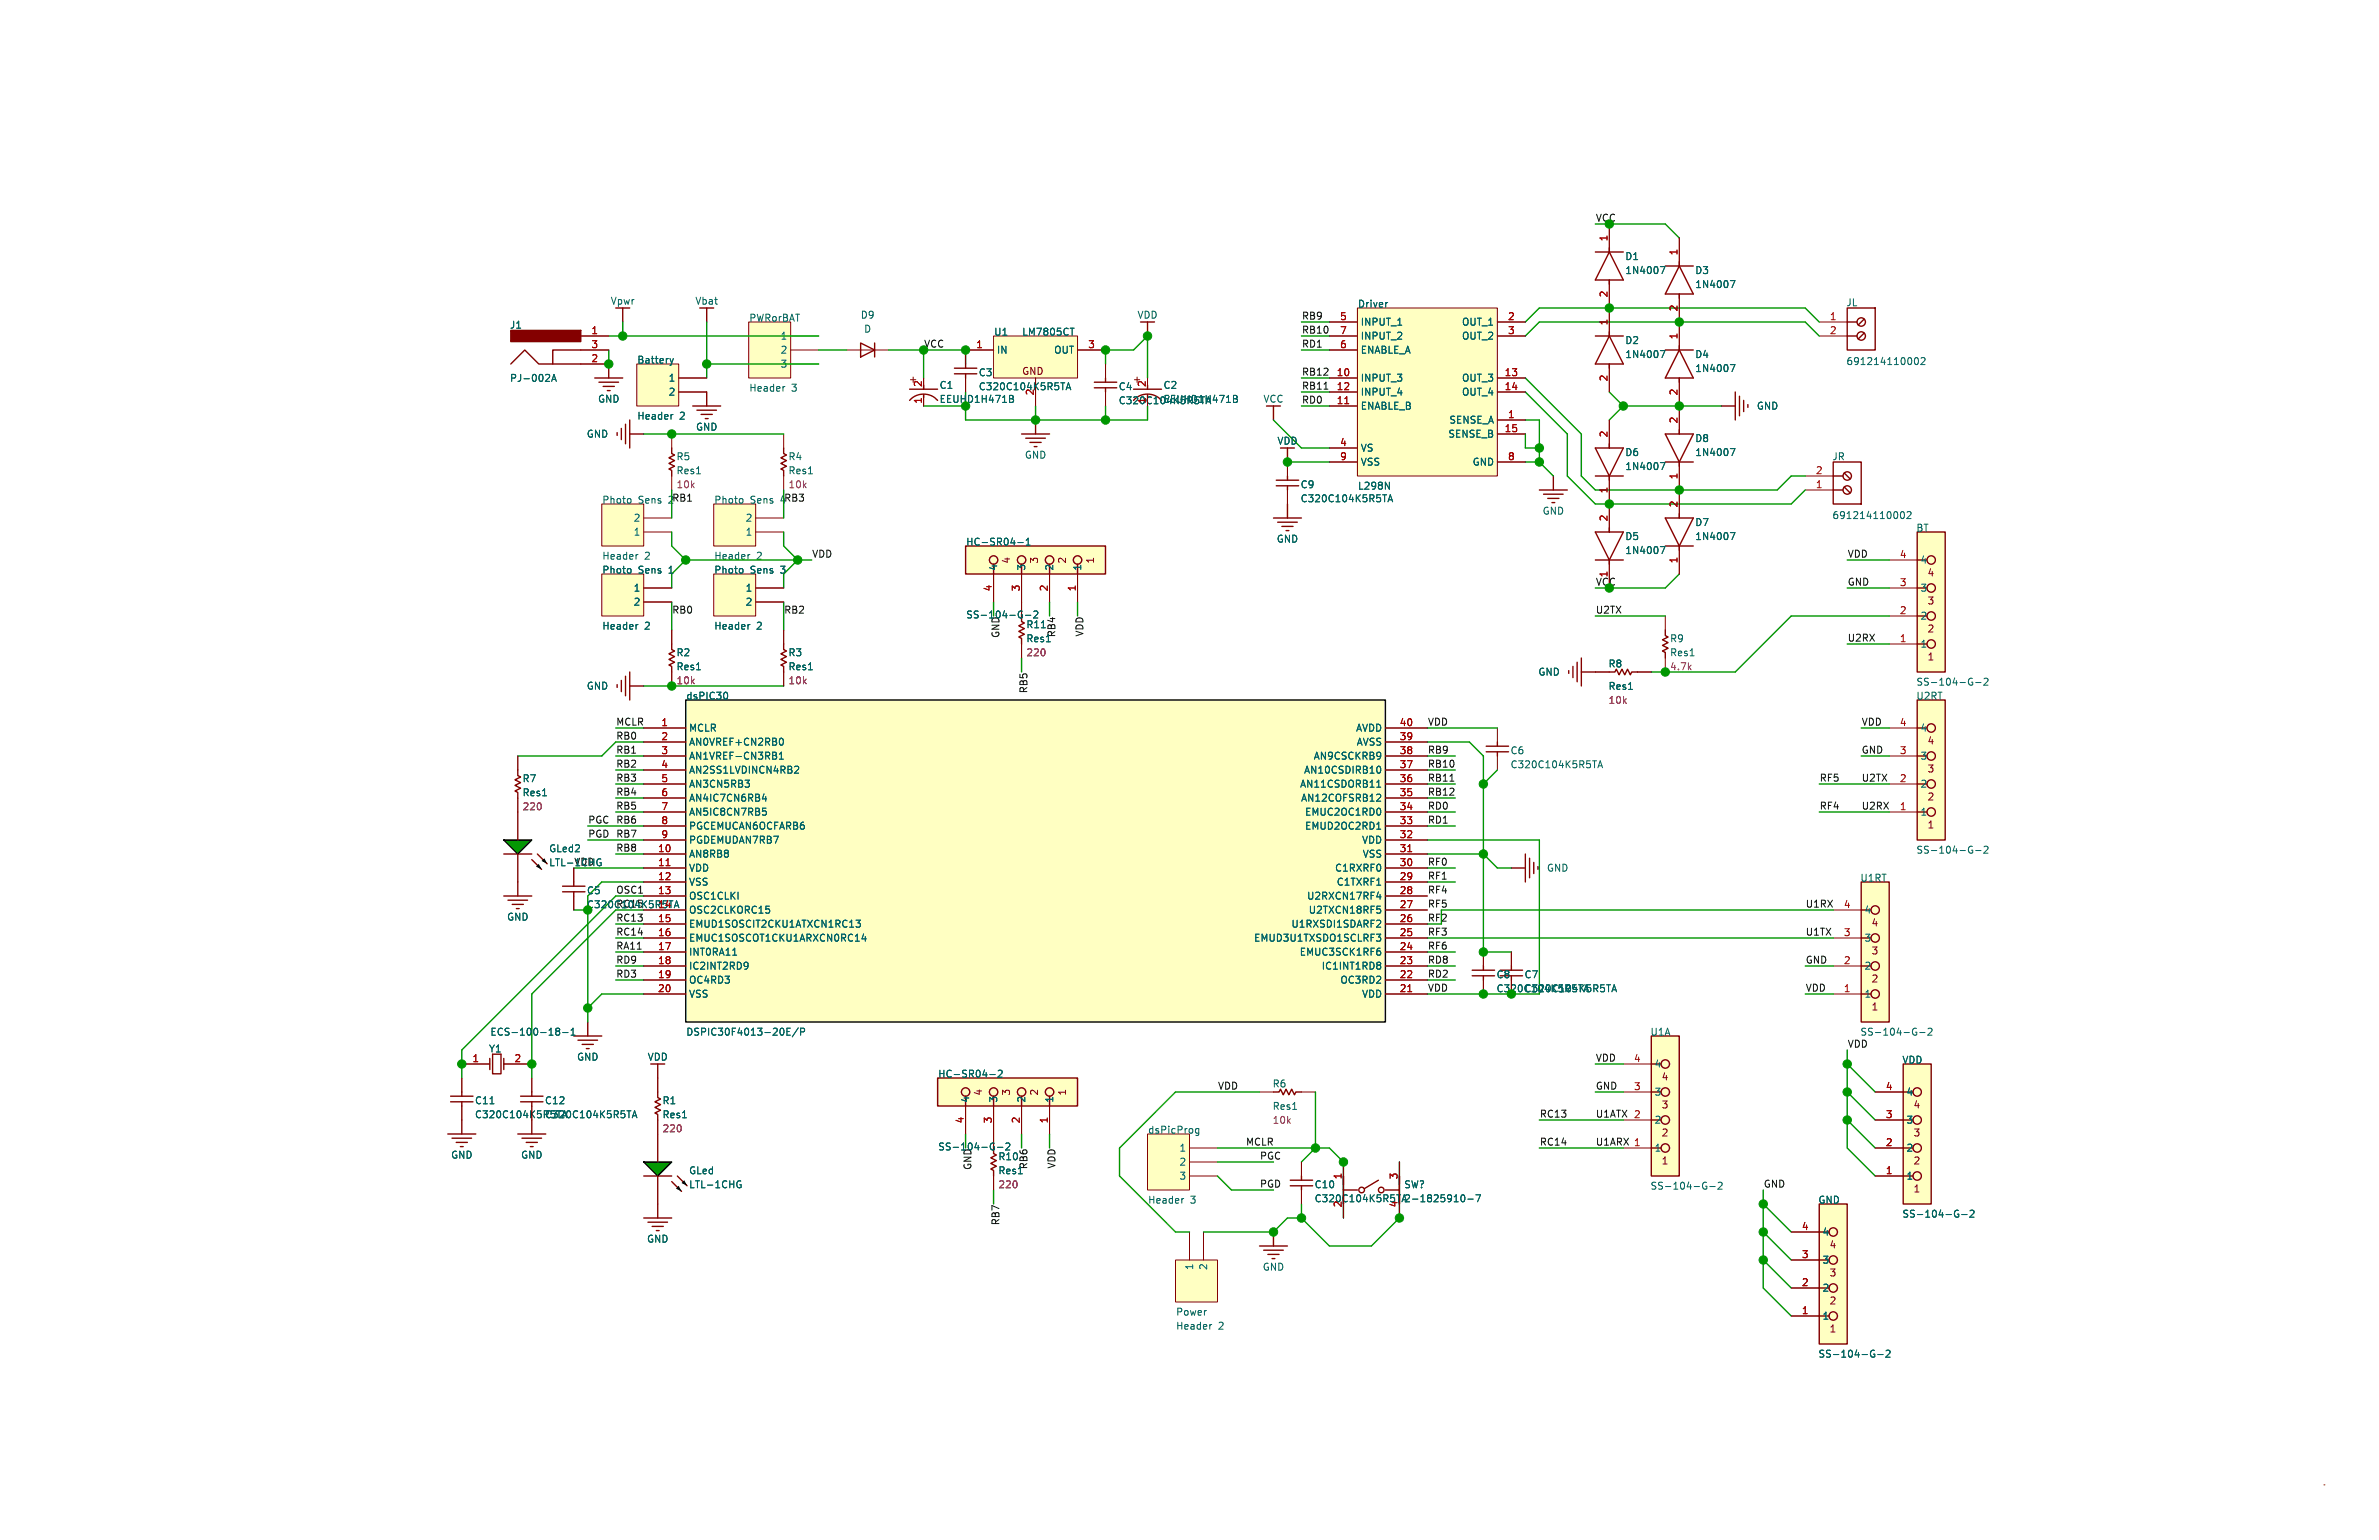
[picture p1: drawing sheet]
<svg xmlns="http://www.w3.org/2000/svg" width="432mm" height="279mm" viewBox="0 0 432 279" stroke-linecap="round" stroke-linejoin="round" font-family="sans-serif">
<defs><g id="words">
<g font-size="1.8" fill="#009600">
<text x="289.6" y="40.3">VCC</text>
<text x="289.6" y="106.3">VCC</text>
<text x="259.1" y="167.3">RF2</text>
</g>
<g font-size="1.8" fill="#a90000">
<text x="291.8" y="43.9" transform="rotate(-90 291.8 43.9)">1</text>
<text x="304.5" y="46.4" transform="rotate(-90 304.5 46.4)">1</text>
<text x="243.1" y="58.2">5</text>
<text x="273.6" y="58.2">2</text>
<text x="291.8" y="59.1" transform="rotate(-90 291.8 59.1)">1</text>
<text x="291.8" y="54" transform="rotate(-90 291.8 54)">2</text>
<text x="304.5" y="56.6" transform="rotate(-90 304.5 56.6)">2</text>
<text x="332" y="58.2">1</text>
<text x="107.2" y="60.7">1</text>
<text x="107.2" y="65.8">2</text>
<text x="107.2" y="63.2">3</text>
<text x="177.1" y="63.2">1</text>
<text x="197.4" y="63.2">3</text>
<text x="243.1" y="63.2">6</text>
<text x="243.1" y="60.7">7</text>
<text x="273.6" y="60.7">3</text>
<text x="304.5" y="61.7" transform="rotate(-90 304.5 61.7)">1</text>
<text x="332" y="60.7">2</text>
<text x="164.8" y="69.7">+</text>
<text x="167.4" y="70.3" transform="rotate(-90 167.4 70.3)">2</text>
<text x="205.5" y="69.7">+</text>
<text x="208" y="70.3" transform="rotate(-90 208 70.3)">2</text>
<text x="242.5" y="68.3">10</text>
<text x="242.5" y="70.9">12</text>
<text x="273" y="68.3">13</text>
<text x="273" y="70.9">14</text>
<text x="291.8" y="69.3" transform="rotate(-90 291.8 69.3)">2</text>
<text x="304.5" y="71.8" transform="rotate(-90 304.5 71.8)">2</text>
<text x="167.4" y="73.4" transform="rotate(-90 167.4 73.4)">1</text>
<text x="208" y="73.4" transform="rotate(-90 208 73.4)">1</text>
<text x="242.5" y="73.4">11</text>
<text x="273.6" y="75.9">1</text>
<text x="304.5" y="76.9" transform="rotate(-90 304.5 76.9)">2</text>
<text x="243.1" y="81">4</text>
<text x="243.1" y="83.6">9</text>
<text x="273" y="78.5">15</text>
<text x="273.6" y="83.6">8</text>
<text x="291.8" y="79.4" transform="rotate(-90 291.8 79.4)">2</text>
<text x="291.8" y="89.6" transform="rotate(-90 291.8 89.6)">1</text>
<text x="304.5" y="87.1" transform="rotate(-90 304.5 87.1)">1</text>
<text x="329.5" y="88.6">1</text>
<text x="329.5" y="86.1">2</text>
<text x="291.8" y="94.7" transform="rotate(-90 291.8 94.7)">2</text>
<text x="304.5" y="92.1" transform="rotate(-90 304.5 92.1)">2</text>
<text x="344.7" y="101.3">4</text>
<text x="180.1" y="107.4" transform="rotate(-90 180.1 107.4)">4</text>
<text x="185.2" y="107.4" transform="rotate(-90 185.2 107.4)">3</text>
<text x="190.2" y="107.4" transform="rotate(-90 190.2 107.4)">2</text>
<text x="195.3" y="107.4" transform="rotate(-90 195.3 107.4)">1</text>
<text x="291.8" y="104.8" transform="rotate(-90 291.8 104.8)">1</text>
<text x="304.5" y="102.3" transform="rotate(-90 304.5 102.3)">1</text>
<text x="344.7" y="106.4">3</text>
<text x="344.7" y="111.5">2</text>
<text x="344.7" y="116.6">1</text>
<text x="119.9" y="131.8">1</text>
<text x="254" y="131.8">40</text>
<text x="344.7" y="131.8">4</text>
<text x="119.9" y="134.4">2</text>
<text x="119.9" y="136.9">3</text>
<text x="254" y="136.9">38</text>
<text x="254" y="134.4">39</text>
<text x="344.7" y="136.9">3</text>
<text x="119.9" y="139.4">4</text>
<text x="119.9" y="142">5</text>
<text x="254" y="142">36</text>
<text x="254" y="139.4">37</text>
<text x="344.7" y="142">2</text>
<text x="119.9" y="144.5">6</text>
<text x="119.9" y="147.1">7</text>
<text x="119.9" y="149.6">8</text>
<text x="254" y="149.6">33</text>
<text x="254" y="147.1">34</text>
<text x="254" y="144.5">35</text>
<text x="344.7" y="147.1">1</text>
<text x="119.3" y="154.7">10</text>
<text x="119.9" y="152.1">9</text>
<text x="254" y="154.7">31</text>
<text x="254" y="152.1">32</text>
<text x="119.3" y="157.2">11</text>
<text x="119.3" y="159.8">12</text>
<text x="254" y="159.8">29</text>
<text x="254" y="157.2">30</text>
<text x="119.3" y="162.3">13</text>
<text x="119.3" y="164.8">14</text>
<text x="119.3" y="167.4">15</text>
<text x="254" y="167.4">26</text>
<text x="254" y="164.8">27</text>
<text x="254" y="162.3">28</text>
<text x="334.6" y="164.8">4</text>
<text x="119.3" y="169.9">16</text>
<text x="119.3" y="172.5">17</text>
<text x="254" y="172.5">24</text>
<text x="254" y="169.9">25</text>
<text x="334.6" y="169.9">3</text>
<text x="119.3" y="175">18</text>
<text x="119.3" y="177.5">19</text>
<text x="254" y="177.5">22</text>
<text x="254" y="175">23</text>
<text x="334.6" y="175">2</text>
<text x="119.3" y="180.1">20</text>
<text x="254" y="180.1">21</text>
<text x="334.6" y="180.1">1</text>
<text x="85.7" y="192.8">1</text>
<text x="93.3" y="192.8">2</text>
<text x="296.5" y="197.9">3</text>
<text x="296.5" y="192.8">4</text>
<text x="342.2" y="197.9">4</text>
<text x="175" y="203.9" transform="rotate(-90 175 203.9)">4</text>
<text x="180.1" y="203.9" transform="rotate(-90 180.1 203.9)">3</text>
<text x="185.2" y="203.9" transform="rotate(-90 185.2 203.9)">2</text>
<text x="190.2" y="203.9" transform="rotate(-90 190.2 203.9)">1</text>
<text x="342.2" y="202.9">3</text>
<text x="342.2" y="208">2</text>
<text x="243.6" y="214.1" transform="rotate(-90 243.6 214.1)">1</text>
<text x="253.7" y="214.1" transform="rotate(-90 253.7 214.1)">3</text>
<text x="342.2" y="213.1">1</text>
<text x="243.6" y="219.1" transform="rotate(-90 243.6 219.1)">2</text>
<text x="253.7" y="219.1" transform="rotate(-90 253.7 219.1)">4</text>
<text x="327" y="223.3">4</text>
<text x="327" y="233.4">2</text>
<text x="327" y="228.3">3</text>
<text x="327" y="238.5">1</text>
</g>
<g font-size="1.8" fill="#006464">
<text x="294.9" y="47.4">D1</text>
<text x="294.9" y="49.9">1N4007</text>
<text x="307.6" y="49.9">D3</text>
<text x="307.6" y="52.5">1N4007</text>
<text x="92.5" y="59.8">J1</text>
<text x="110.8" y="55.5">Vpwr</text>
<text x="126.1" y="55.5">Vbat</text>
<text x="135.9" y="58.6">PWRorBAT</text>
<text x="156.1" y="58">D9</text>
<text x="206.4" y="58">VDD</text>
<text x="246.4" y="56">Driver</text>
<text x="246.9" y="59.3">INPUT_1</text>
<text x="265.3" y="59.3">OUT_1</text>
<text x="335" y="55.8">JL</text>
<text x="141.6" y="61.8">1</text>
<text x="141.6" y="64.4">2</text>
<text x="156.7" y="60.6">D</text>
<text x="180.3" y="61.1">U1</text>
<text x="180.8" y="64.4">IN</text>
<text x="185.4" y="61.1">LM7805CT</text>
<text x="191.2" y="64.4">OUT</text>
<text x="246.9" y="64.4">ENABLE_A</text>
<text x="246.9" y="61.8">INPUT_2</text>
<text x="265.3" y="61.8">OUT_2</text>
<text x="294.9" y="62.6">D2</text>
<text x="294.9" y="65.2">1N4007</text>
<text x="307.6" y="65.2">D4</text>
<text x="92.5" y="69.5">PJ-002A</text>
<text x="115.6" y="66.2">Battery</text>
<text x="121.3" y="69.4">1</text>
<text x="121.3" y="72">2</text>
<text x="135.9" y="71.3">Header</text>
<text x="141.6" y="66.9">3</text>
<text x="143.7" y="71.3">3</text>
<text x="170.4" y="70.8">C1</text>
<text x="177.6" y="68.5">C3</text>
<text x="177.6" y="71">C320C104K5R5TA</text>
<text x="187.7" y="71.8" transform="rotate(-90 187.7 71.8)">2</text>
<text x="203" y="71">C4</text>
<text x="211.1" y="70.8">C2</text>
<text x="246.9" y="69.4">INPUT_3</text>
<text x="246.9" y="72">INPUT_4</text>
<text x="265.3" y="69.4">OUT_3</text>
<text x="265.3" y="72">OUT_4</text>
<text x="307.6" y="67.7">1N4007</text>
<text x="335" y="66.4">691214110002</text>
<text x="108.5" y="73.3">GND</text>
<text x="115.6" y="76.3">Header</text>
<text x="123.3" y="76.3">2</text>
<text x="170.4" y="73.3">EEUHD1H471B</text>
<text x="211.1" y="73.3">EEUHD1H471B</text>
<text x="229.2" y="73.3">VCC</text>
<text x="246.9" y="74.5">ENABLE_B</text>
<text x="263" y="77.1">SENSE_A</text>
<text x="318.8" y="74.5">GND</text>
<text x="106.4" y="79.6">GND</text>
<text x="122.7" y="83.7">R5</text>
<text x="126.2" y="78.3">GND</text>
<text x="143" y="83.7">R4</text>
<text x="185.9" y="83.4">GND</text>
<text x="231.8" y="80.9">VDD</text>
<text x="246.9" y="82.1">VS</text>
<text x="262.8" y="79.6">SENSE_B</text>
<text x="294.9" y="82.9">D6</text>
<text x="307.6" y="80.4">D8</text>
<text x="307.6" y="82.9">1N4007</text>
<text x="332.5" y="83.7">JR</text>
<text x="122.7" y="86.2">Res1</text>
<text x="143" y="86.2">Res1</text>
<text x="236" y="88.8">C9</text>
<text x="246.4" y="89">L298N</text>
<text x="246.9" y="84.7">VSS</text>
<text x="267.2" y="84.7">GND</text>
<text x="294.9" y="85.5">1N4007</text>
<text x="109.2" y="91.6">Photo</text>
<text x="114.9" y="94.8">2</text>
<text x="115.8" y="91.6">Sens</text>
<text x="129.5" y="91.6">Photo</text>
<text x="135.2" y="94.8">2</text>
<text x="136.2" y="91.6">Sens</text>
<text x="236" y="91.3">C320C104K5R5TA</text>
<text x="279.9" y="93.6">GND</text>
<text x="307.6" y="95.6">D7</text>
<text x="332.5" y="94.4">691214110002</text>
<text x="109.2" y="101.7">Header</text>
<text x="114.9" y="97.4">1</text>
<text x="117" y="101.7">2</text>
<text x="129.5" y="101.7">Header</text>
<text x="135.2" y="97.4">1</text>
<text x="137.3" y="101.7">2</text>
<text x="175.3" y="99.2">HC-SR04-1</text>
<text x="231.6" y="98.7">GND</text>
<text x="294.9" y="98.2">D5</text>
<text x="294.9" y="100.7">1N4007</text>
<text x="307.6" y="98.2">1N4007</text>
<text x="347.7" y="96.7">BT</text>
<text x="109.2" y="104.3">Photo</text>
<text x="114.9" y="107.5">1</text>
<text x="115.8" y="104.3">Sens</text>
<text x="121.5" y="104.3">1</text>
<text x="129.5" y="104.3">Photo</text>
<text x="135.2" y="107.5">1</text>
<text x="136.2" y="104.3">Sens</text>
<text x="141.8" y="104.3">3</text>
<text x="181.2" y="103.6" transform="rotate(-90 181.2 103.6)">4</text>
<text x="186.3" y="103.6" transform="rotate(-90 186.3 103.6)">3</text>
<text x="191.4" y="103.6" transform="rotate(-90 191.4 103.6)">2</text>
<text x="196.4" y="103.6" transform="rotate(-90 196.4 103.6)">1</text>
<text x="348.5" y="107.5">3</text>
<text x="348.5" y="102.5">4</text>
<text x="114.9" y="110.1">2</text>
<text x="135.2" y="110.1">2</text>
<text x="175.3" y="112.4">SS-104-G-2</text>
<text x="348.5" y="112.6">2</text>
<text x="109.2" y="114.4">Header</text>
<text x="117" y="114.4">2</text>
<text x="122.7" y="119.3">R2</text>
<text x="129.5" y="114.4">Header</text>
<text x="137.3" y="114.4">2</text>
<text x="143" y="119.3">R3</text>
<text x="181.7" y="115.8" transform="rotate(-90 181.7 115.8)">GND</text>
<text x="186.2" y="114.2">R11</text>
<text x="186.2" y="116.7">Res1</text>
<text x="191.9" y="115.7" transform="rotate(-90 191.9 115.7)">RB4</text>
<text x="303" y="116.7">R9</text>
<text x="303" y="119.3">Res1</text>
<text x="348.5" y="117.7">1</text>
<text x="106.4" y="125.3">GND</text>
<text x="122.7" y="121.8">Res1</text>
<text x="143" y="121.8">Res1</text>
<text x="279.1" y="122.8">GND</text>
<text x="291.9" y="121.3">R8</text>
<text x="291.9" y="125.4">Res1</text>
<text x="347.7" y="124.6">SS-104-G-2</text>
<text x="124.5" y="127.1">dsPIC30</text>
<text x="347.7" y="127.1">U2RT</text>
<text x="125" y="132.9">MCLR</text>
<text x="125" y="135.5">AN0VREF+CN2RB0</text>
<text x="246" y="132.9">AVDD</text>
<text x="246.2" y="135.5">AVSS</text>
<text x="274.1" y="137">C6</text>
<text x="348.5" y="132.9">4</text>
<text x="94.8" y="142.1">R7</text>
<text x="125" y="138">AN1VREF-CN3RB1</text>
<text x="125" y="140.6">AN2SS1LVDINCN4RB2</text>
<text x="125" y="143.1">AN3CN5RB3</text>
<text x="235.9" y="143.1">AN11CSDORB11</text>
<text x="236.6" y="140.6">AN10CSDIRB10</text>
<text x="238.4" y="138">AN9CSCKRB9</text>
<text x="274.1" y="139.6">C320C104K5R5TA</text>
<text x="348.5" y="143.1">2</text>
<text x="348.5" y="138">3</text>
<text x="94.8" y="144.7">Res1</text>
<text x="125" y="145.6">AN4IC7CN6RB4</text>
<text x="125" y="148.2">AN5IC8CN7RB5</text>
<text x="236.1" y="145.6">AN12COFSRB12</text>
<text x="236.8" y="148.2">EMUC2OC1RD0</text>
<text x="348.5" y="148.2">1</text>
<text x="99.6" y="154.8">GLed2</text>
<text x="125" y="155.8">AN8RB8</text>
<text x="125" y="150.7">PGCEMUCAN6OCFARB6</text>
<text x="125" y="153.3">PGDEMUDAN7RB7</text>
<text x="236.8" y="150.7">EMUD2OC2RD1</text>
<text x="247.1" y="153.3">VDD</text>
<text x="247.2" y="155.8">VSS</text>
<text x="347.7" y="155.1">SS-104-G-2</text>
<text x="99.6" y="157.4">LTL-1CHG</text>
<text x="104.1" y="157.1">VDD</text>
<text x="125" y="158.3">VDD</text>
<text x="125" y="160.9">VSS</text>
<text x="242.2" y="158.3">C1RXRF0</text>
<text x="242.5" y="160.9">C1TXRF1</text>
<text x="280.7" y="158.3">GND</text>
<text x="337.6" y="160.2">U1RT</text>
<text x="91.9" y="167.2">GND</text>
<text x="106.4" y="162.4">C5</text>
<text x="106.4" y="165">C320C104K5R5TA</text>
<text x="111.8" y="164.8">RC15</text>
<text x="125" y="163.4">OSC1CLKI</text>
<text x="125" y="166">OSC2CLKORC15</text>
<text x="237.1" y="163.4">U2RXCN17RF4</text>
<text x="237.4" y="166">U2TXCN18RF5</text>
<text x="338.3" y="166">4</text>
<text x="125" y="168.5">EMUD1SOSCIT2CKU1ATXCN1RC13</text>
<text x="125" y="171">EMUC1SOSCOT1CKU1ARXCN0RC14</text>
<text x="125" y="173.6">INT0RA11</text>
<text x="227.5" y="171">EMUD3U1TXSDO1SCLRF3</text>
<text x="234.3" y="168.5">U1RXSDI1SDARF2</text>
<text x="235.8" y="173.6">EMUC3SCK1RF6</text>
<text x="338.3" y="171">3</text>
<text x="125" y="176.1">IC2INT2RD9</text>
<text x="125" y="178.7">OC4RD3</text>
<text x="239.8" y="176.1">IC1INT1RD8</text>
<text x="243.2" y="178.7">OC3RD2</text>
<text x="271.5" y="177.7">C8</text>
<text x="276.6" y="177.7">C7</text>
<text x="338.3" y="176.1">2</text>
<text x="125" y="181.2">VSS</text>
<text x="247.1" y="181.2">VDD</text>
<text x="271.5" y="180.2">C320C104K5R5TA</text>
<text x="338.3" y="181.2">1</text>
<text x="88.7" y="191.1">Y1</text>
<text x="88.9" y="188.1">ECS-100-18-1</text>
<text x="124.5" y="188.1">DSPIC30F4013-20E/P</text>
<text x="299.5" y="188.1">U1A</text>
<text x="337.6" y="188.1">SS-104-G-2</text>
<text x="104.6" y="192.6">GND</text>
<text x="117.5" y="192.6">VDD</text>
<text x="170.2" y="195.7">HC-SR04-2</text>
<text x="230.9" y="197.5">R6</text>
<text x="300.2" y="193.9">4</text>
<text x="345.2" y="193.2">VDD</text>
<text x="86.1" y="200.5">C11</text>
<text x="86.1" y="203.1">C320C104K5R5TA</text>
<text x="98.8" y="200.5">C12</text>
<text x="98.8" y="203.1">C320C104K5R5TA</text>
<text x="120.2" y="200.5">R1</text>
<text x="120.2" y="203.1">Res1</text>
<text x="176.1" y="200.2" transform="rotate(-90 176.1 200.2)">4</text>
<text x="181.2" y="200.2" transform="rotate(-90 181.2 200.2)">3</text>
<text x="186.3" y="200.2" transform="rotate(-90 186.3 200.2)">2</text>
<text x="191.4" y="200.2" transform="rotate(-90 191.4 200.2)">1</text>
<text x="230.9" y="201.6">Res1</text>
<text x="300.2" y="199">3</text>
<text x="345.9" y="199">4</text>
<text x="170.2" y="208.9">SS-104-G-2</text>
<text x="208.3" y="205.9">dsPicProg</text>
<text x="214" y="209.1">1</text>
<text x="300.2" y="209.1">1</text>
<text x="300.2" y="204.1">2</text>
<text x="345.9" y="209.1">2</text>
<text x="345.9" y="204.1">3</text>
<text x="81.8" y="210.4">GND</text>
<text x="94.5" y="210.4">GND</text>
<text x="125" y="213.2">GLed</text>
<text x="125" y="215.8">LTL-1CHG</text>
<text x="176.6" y="212.4" transform="rotate(-90 176.6 212.4)">GND</text>
<text x="181.1" y="210.7">R10</text>
<text x="181.1" y="213.2">Res1</text>
<text x="186.8" y="212.2" transform="rotate(-90 186.8 212.2)">RB6</text>
<text x="214" y="211.7">2</text>
<text x="214" y="214.2">3</text>
<text x="238.5" y="215.8">C10</text>
<text x="254.8" y="215.8">SW?</text>
<text x="345.9" y="214.2">1</text>
<text x="208.3" y="218.6">Header</text>
<text x="216.1" y="218.6">3</text>
<text x="238.5" y="218.3">C320C104K5R5TA</text>
<text x="254.8" y="218.3">2-1825910-7</text>
<text x="299.5" y="216">SS-104-G-2</text>
<text x="330" y="218.6">GND</text>
<text x="345.2" y="221.1">SS-104-G-2</text>
<text x="117.3" y="225.7">GND</text>
<text x="330.7" y="224.4">4</text>
<text x="216.8" y="230.5" transform="rotate(-90 216.8 230.5)">1</text>
<text x="219.3" y="230.5" transform="rotate(-90 219.3 230.5)">2</text>
<text x="229.1" y="230.7">GND</text>
<text x="330.7" y="229.5">3</text>
<text x="213.4" y="238.9">Power</text>
<text x="330.7" y="239.6">1</text>
<text x="330.7" y="234.5">2</text>
<text x="213.4" y="241.4">Header</text>
<text x="221.1" y="241.4">2</text>
<text x="330" y="246.5">SS-104-G-2</text>
</g>
<g font-size="1.8" fill="#0f0f0f">
<text x="236.2" y="58.1">RB9</text>
<text x="167.6" y="63.2">VCC</text>
<text x="236.2" y="63.2">RD1</text>
<text x="236.2" y="60.6">RB10</text>
<text x="236.2" y="70.8">RB11</text>
<text x="236.2" y="68.2">RB12</text>
<text x="236.2" y="73.3">RD0</text>
<text x="121.5" y="91.6">2</text>
<text x="121.9" y="91.1">RB1</text>
<text x="141.8" y="91.6">4</text>
<text x="142.2" y="91.1">RB3</text>
<text x="147.3" y="101.3">VDD</text>
<text x="335.3" y="101.3">VDD</text>
<text x="335.3" y="106.3">GND</text>
<text x="121.9" y="111.4">RB0</text>
<text x="142.2" y="111.4">RB2</text>
<text x="289.6" y="111.4">U2TX</text>
<text x="197" y="115.6" transform="rotate(-90 197 115.6)">VDD</text>
<text x="335.3" y="116.5">U2RX</text>
<text x="186.8" y="125.9" transform="rotate(-90 186.8 125.9)">RB5</text>
<text x="111.8" y="131.7">MCLR</text>
<text x="259.1" y="131.7">VDD</text>
<text x="337.8" y="131.7">VDD</text>
<text x="111.8" y="134.3">RB0</text>
<text x="111.8" y="136.8">RB1</text>
<text x="259.1" y="136.8">RB9</text>
<text x="337.8" y="136.8">GND</text>
<text x="111.8" y="141.9">RB3</text>
<text x="111.8" y="139.4">RB2</text>
<text x="259.1" y="139.4">RB10</text>
<text x="259.1" y="141.9">RB11</text>
<text x="330.2" y="141.9">RF5</text>
<text x="337.8" y="141.9">U2TX</text>
<text x="106.7" y="149.5">PGC</text>
<text x="111.8" y="144.4">RB4</text>
<text x="111.8" y="147">RB5</text>
<text x="111.8" y="149.5">RB6</text>
<text x="259.1" y="144.4">RB12</text>
<text x="259.1" y="149.5">RD1</text>
<text x="259.1" y="147">RD0</text>
<text x="330.2" y="147">RF4</text>
<text x="337.8" y="147">U2RX</text>
<text x="106.7" y="152.1">PGD</text>
<text x="111.8" y="152.1">RB7</text>
<text x="111.8" y="154.6">RB8</text>
<text x="259.1" y="159.7">RF1</text>
<text x="259.1" y="157.1">RF0</text>
<text x="111.8" y="167.3">RC13</text>
<text x="111.8" y="162.2">OSC1</text>
<text x="259.1" y="164.8">RF5</text>
<text x="259.1" y="162.2">RF4</text>
<text x="327.7" y="164.8">U1RX</text>
<text x="111.8" y="169.8">RC14</text>
<text x="111.8" y="172.4">RA11</text>
<text x="259.1" y="169.8">RF3</text>
<text x="259.1" y="172.4">RF6</text>
<text x="327.7" y="169.8">U1TX</text>
<text x="111.8" y="174.9">RD9</text>
<text x="111.8" y="177.5">RD3</text>
<text x="259.1" y="174.9">RD8</text>
<text x="259.1" y="177.5">RD2</text>
<text x="259.1" y="180">VDD</text>
<text x="327.7" y="174.9">GND</text>
<text x="327.7" y="180">VDD</text>
<text x="335.3" y="190.2">VDD</text>
<text x="221" y="197.8">VDD</text>
<text x="289.6" y="197.8">GND</text>
<text x="289.6" y="192.7">VDD</text>
<text x="279.4" y="202.9">RC13</text>
<text x="289.6" y="202.9">U1ATX 2</text>
<text x="226.1" y="207.9">MCLR</text>
<text x="279.4" y="207.9">RC14</text>
<text x="289.6" y="207.9">U1ARX 1</text>
<text x="191.9" y="212.1" transform="rotate(-90 191.9 212.1)">VDD</text>
<text x="228.6" y="210.5">PGC</text>
<text x="228.6" y="215.6">PGD</text>
<text x="320" y="215.6">GND</text>
<text x="181.7" y="222.4" transform="rotate(-90 181.7 222.4)">RB7</text>
</g>
<g font-size="1.8" fill="#840000">
<text x="185.4" y="68.2">GND</text>
<text x="203" y="73.5">C320C104K5R5TA</text>
<text x="183.5" y="102.4" transform="rotate(-90 183.5 102.4)">4</text>
<text x="188.6" y="102.4" transform="rotate(-90 188.6 102.4)">3</text>
<text x="193.7" y="102.4" transform="rotate(-90 193.7 102.4)">2</text>
<text x="198.8" y="102.4" transform="rotate(-90 198.8 102.4)">1</text>
<text x="349.8" y="104.8">4</text>
<text x="349.8" y="109.9">3</text>
<text x="349.8" y="115">2</text>
<text x="349.8" y="120">1</text>
<text x="349.8" y="135.3">4</text>
<text x="349.8" y="140.4">3</text>
<text x="349.8" y="145.4">2</text>
<text x="349.8" y="150.5">1</text>
<text x="339.6" y="173.4">3</text>
<text x="339.6" y="168.3">4</text>
<text x="339.6" y="178.5">2</text>
<text x="339.6" y="183.5">1</text>
<text x="301.5" y="196.2">4</text>
<text x="178.5" y="198.9" transform="rotate(-90 178.5 198.9)">4</text>
<text x="183.5" y="198.9" transform="rotate(-90 183.5 198.9)">3</text>
<text x="188.6" y="198.9" transform="rotate(-90 188.6 198.9)">2</text>
<text x="193.7" y="198.9" transform="rotate(-90 193.7 198.9)">1</text>
<text x="301.5" y="201.3">3</text>
<text x="347.2" y="201.3">4</text>
<text x="301.5" y="206.4">2</text>
<text x="347.2" y="206.4">3</text>
<text x="301.5" y="211.5">1</text>
<text x="347.2" y="211.5">2</text>
<text x="347.2" y="216.6">1</text>
<text x="332" y="226.7">4</text>
<text x="332" y="231.8">3</text>
<text x="332" y="236.9">2</text>
<text x="332" y="242">1</text>
</g>
<g font-size="1.8" fill="#840084">
<text x="122.7" y="88.8">10k</text>
<text x="143" y="88.8">10k</text>
<text x="186.2" y="119.3">220</text>
<text x="122.7" y="124.3">10k</text>
<text x="143" y="124.3">10k</text>
<text x="303" y="121.8">4.7k</text>
<text x="291.9" y="127.9">10k</text>
<text x="94.8" y="147.2">220</text>
<text x="120.2" y="205.6">220</text>
<text x="230.9" y="204.1">10k</text>
<text x="181.1" y="215.8">220</text>
</g>
</g></defs>
<path d="M142.2 78.7v2.6M142.2 86.4v2.5M233.7 83.8v2.6M233.7 88.9v2.5M304.8 88.9v5.1M304.8 99.1v5M302.3 111.8v2.5M302.3 119.4v2.5M83.8 195.6v2.5M83.8 200.7v2.5M421.8 269.4h.1" fill="none" stroke="#840000" stroke-width=".18"/>
<g fill="none" stroke="#840000" stroke-width=".25">
<path d="M142.2 81.3v1l.5 .3-1 .5 1 .5-1 .5 1 .5-1 .5 .5 .2v1.1M231.6 87.1h4.1M231.6 88.1h4.1M233.7 86.4v.7M233.7 88.1v.8M302.3 99.1h5M302.3 94h5l-2.5 5.1zM304.8 93.2v.8M304.8 99.1v.7M302.3 114.3v1l.5 .3-1 .5 1 .5-1 .5 1 .5-1 .5 .5 .3v1M81.8 198.9h4.1M81.8 199.9h4.1"/>
<path d="M83.8 198.1v.8M83.8 199.9v.8"/>
</g>
<path d="M146.7 86h.8M251.9 91l.4-1.2 .5 1.2M252 90.7h.6M314.1 96.6h.8l-.5 1.3M306.8 119h.7M88.9 200.3h.8" fill="none" stroke="#006464" stroke-width=".18"/>
<path d="M348 127h5.1v25.4h-5.1z" fill="#ffffc2"/>
<g fill="none" stroke="#840000" stroke-width=".25">
<path d="M348 147.3h1.8"/>
<circle cx="350.5" cy="137.2" r=".76"/>
<circle cx="350.5" cy="132.1" r=".76"/>
<circle cx="350.5" cy="142.2" r=".76"/>
<circle cx="350.5" cy="147.3" r=".76"/>
</g>
<path d="M348 127h5.1v25.4h-5.1z" fill="none" stroke="#800000" stroke-width=".25"/>
<path d="M342.9 137.2h5.1M342.9 132.1h5.1M342.9 147.3h5.1M342.9 142.2h5.1" fill="none" stroke="#840000" stroke-width=".18"/>
<path d="M357.7 153.5l.3 .1M357.8 154.3h.3v.4l-.4 .1M358.6 154.3h1M360.1 153.6l.5-.1 .2 .4-.7 .9h.7" fill="none" stroke="#006464" stroke-width=".18"/>
<path d="M175.3 99.1h25.4v5h-25.4z" fill="#ffffc2"/>
<g fill="none" stroke="#840000" stroke-width=".25">
<path d="M195.6 102.4v1.7"/>
<circle cx="180.3" cy="101.6" r=".76"/>
<circle cx="185.4" cy="101.6" r=".76"/>
<circle cx="190.5" cy="101.6" r=".76"/>
<circle cx="195.6" cy="101.6" r=".76"/>
</g>
<path d="M175.3 99.1h25.4v5h-25.4z" fill="none" stroke="#800000" stroke-width=".25"/>
<path d="M180.3 104.1v5.1M185.4 104.1v5.1M190.5 104.1v5.1M195.6 104.1v5.1" fill="none" stroke="#840000" stroke-width=".18"/>
<path d="M184.7 98.4h1M186.3 98.9h.7M186.3 98l.3-.4v1.3M185.2 110.9h.3M185.3 111.6h.3v.4l-.4 .1M186.1 111.6h1M187.6 111l.5-.1 .3 .3-.8 .9h.8" fill="none" stroke="#006464" stroke-width=".18"/>
<path d="M348 96.5h5.1v25.4h-5.1z" fill="#ffffc2"/>
<g fill="none" stroke="#840000" stroke-width=".25">
<path d="M348 116.8h1.8M88.9 192v2.1M89.4 191.3v3.5h1.5v-3.5M91.4 192v2.1M104.1 188h5.1M104.9 188.7h3.6M105.7 189.5h2M106.4 190.2h.5M106.7 185.4v2.6"/>
<circle cx="350.5" cy="101.6" r=".76"/>
<circle cx="350.5" cy="116.8" r=".76"/>
<circle cx="350.5" cy="106.7" r=".76"/>
<circle cx="350.5" cy="111.8" r=".76"/>
</g>
<path d="M348 96.5h5.1v25.4h-5.1z" fill="none" stroke="#800000" stroke-width=".25"/>
<path d="M342.9 116.8h5.1M342.9 111.8h5.1M342.9 106.7h5.1M342.9 101.6h5.1M83.8 193h5.1M91.4 193h5.1" fill="none" stroke="#840000" stroke-width=".18"/>
<path d="M357.7 123l.3 .1M357.8 123.8h.3v.4l-.4 .1M358.6 123.8h1M360.1 123.2l.5-.2 .2 .4-.7 .9h.7M101.1 187.1l-.2-.3 .2-.3h.2l.3 .3-.3 .3M101.1 187.1l-.2 .2v.3l.2 .2h.2l.3-.2v-.3l-.3-.2M101.1 187.1h.2M102.1 187.3h1M103.6 187.8h.8M103.6 186.9l.4-.4v1.3" fill="none" stroke="#006464" stroke-width=".18"/>
<path d="M135.9 58.4h7.6v10.2h-7.6z" fill="#ffffc2"/>
<path d="M135.9 58.4h7.6v10.2h-7.6z" fill="none" stroke="#800000" stroke-width=".18"/>
<path d="M292.1 55.9v5.1M143.5 61h5.1M143.5 63.5h5.1M143.5 66h5.1M292.1 66v5.1" fill="none" stroke="#840000" stroke-width=".18"/>
<path d="M142.5 70.1l-.3 .1M301.4 63.6h.8l-.5 1.3" fill="none" stroke="#006464" stroke-width=".18"/>
<path d="M289.6 61h5M292.1 61l2.5 5h-5zM292.1 60.2v.8M292.1 66v.8" fill="none" stroke="#840000" stroke-width=".25"/>
<path d="M129.5 91.4h7.7v7.7h-7.7z" fill="#ffffc2"/>
<path d="M129.5 91.4h7.7v7.7h-7.7z" fill="none" stroke="#800000" stroke-width=".18"/>
<path d="M121.9 78.7v2.6M121.9 86.4v2.5M137.2 96.5h5M137.2 94h5M292.1 91.4v5.1M292.1 101.6v5.1M271.8 132.1v2.5M271.8 137.2v2.5M289.6 121.9h2.5M297.2 121.9h2.5" fill="none" stroke="#840000" stroke-width=".18"/>
<path d="M126.4 86h.7M134.6 90.4l.3 .3v.4l-.3 .2M301.4 99.2h.8l-.5 1.2M136.1 100.6l-.2 .1M290 139.3l.4-1.3 .5 1.3M290.1 138.9h.6M295.6 125.1h.7" fill="none" stroke="#006464" stroke-width=".18"/>
<g fill="none" stroke="#840000" stroke-width=".25">
<path d="M121.9 81.3v1l.5 .3-1 .5 1 .5-1 .5 1 .5-1 .5 .5 .2v1.1M233.7 81.3v2.5M279.4 88.9h5.1M280.2 89.7h3.5M280.9 90.4h2.1M281.7 91.2h.5M281.9 86.4v2.5M289.6 96.5h5l-2.5 5.1zM292.1 95.8v.7M287 119.4v5.1M289.6 101.6h5M292.1 101.6v.8"/>
<path d="M112 124.2v.5M112.8 123.4v2.1M113.5 122.7v3.5M114.3 121.9v5.1M114.3 124.5h2.5M269.7 135.4h4.1M269.7 136.4h4.1M271.8 134.6v.8M271.8 136.4v.8M284.7 121.7v.5M285.5 120.9v2M286.3 120.1v3.6"/>
<path d="M287 121.9h2.6M292.1 121.9h1l.3-.5 .5 1 .5-1 .5 1 .5-1 .5 1 .3-.5h1"/>
</g>
<path d="M299.7 188h5.1v25.4h-5.1z" fill="#ffffc2"/>
<g fill="none" stroke="#840000" stroke-width=".25">
<path d="M185.4 78.7h5.1M186.2 79.5h3.5M188 76.2v2.5M231.1 73.7v2.5M186.9 80.3h2.1M187.7 81h.5M94 205.7h5.1M94.7 206.5h3.6M95.5 207.3h2M96.3 208h.5M96.5 203.2v2.5M299.7 208.3h1.8"/>
<circle cx="302.3" cy="198.1" r=".76"/>
<circle cx="302.3" cy="193" r=".76"/>
<circle cx="302.3" cy="208.3" r=".76"/>
<circle cx="302.3" cy="203.2" r=".76"/>
</g>
<path d="M299.7 188h5.1v25.4h-5.1z" fill="none" stroke="#800000" stroke-width=".25"/>
<path d="M294.6 198.1h5.1M294.6 193h5.1M294.6 208.3h5.1M294.6 203.2h5.1" fill="none" stroke="#840000" stroke-width=".18"/>
<path d="M309.4 214.5h.3M309.6 215.2h.2v.4l-.4 .2M310.3 215.3h1M311.9 214.6l.4-.1 .3 .3-.8 1h.8" fill="none" stroke="#006464" stroke-width=".18"/>
<path d="M246.4 55.9h25.4v30.5h-25.4z" fill="#ffffc2"/>
<path d="M246.4 55.9h25.4v30.5h-25.4z" fill="none" stroke="#800000" stroke-width=".18"/>
<g fill="none" stroke="#840000" stroke-width=".18">
<path d="M241.3 58.4h5.1M271.8 58.4h5.1M175.3 63.5v2.5M175.3 68.6v2.5M241.3 68.6h5.1M241.3 73.7h5.1M241.3 71.1h5.1M241.3 61h5.1M241.3 63.5h5.1M271.8 76.2h5.1M271.8 68.6h5.1M271.8 71.1h5.1"/>
<path d="M271.8 78.7h5.1M271.8 61h5.1M241.3 81.3h5.1M241.3 83.8h5.1M271.8 83.8h5.1"/>
</g>
<path d="M244.1 73.2h.7" fill="none" stroke="#a90000" stroke-width=".18"/>
<path d="M251.9 54.9h-.3M193.5 70.7l.4-1.2 .4 1.2M193.6 70.4h.6M251.5 87.5l.7 1.3v-1.3" fill="none" stroke="#006464" stroke-width=".18"/>
<g fill="none" stroke="#840000" stroke-width=".25">
<path d="M173.2 66.8h4.1M173.2 67.8h4.1M175.3 66v.8M175.3 67.8v.8M274.3 157.5h2.6M276.9 154.9v5.1M277.6 155.7v3.6M278.4 156.5v2M279.1 157.2v.5M91.4 162.6h5.1M92.2 163.3h3.6M93 164.1h2"/>
<path d="M93.7 164.8h.5M94 160v2.6"/>
</g>
<path d="M91.4 152.4h5.1l-2.5 2.5z" fill="#00bf00"/>
<path d="M91.4 154.9h5.1M96.5 156l1.8 1.7M97.5 154.9l1.8 1.8" fill="none" stroke="#840000" stroke-width=".25"/>
<path d="M91.4 152.4h5.1l-2.5 2.5z" fill="none" stroke="#000" stroke-width=".25"/>
<path d="M97.3 157.2l.5-.5 .5 1zM98.3 156.2l.5-.5 .5 1z" fill="#000"/>
<path d="M94 147.3v5.1M94 154.9v5.1" fill="none" stroke="#840000" stroke-width=".18"/>
<path d="M108.6 155.9h.5M108.9 156.5h.2v.5l-.2 .1-.3-.1" fill="none" stroke="#006464" stroke-width=".18"/>
<path d="M337.8 160h5.1v25.4h-5.1z" fill="#ffffc2"/>
<g fill="none" stroke="#840000" stroke-width=".25">
<path d="M337.8 180.3h1.8"/>
<circle cx="340.4" cy="175.3" r=".76"/>
<circle cx="340.4" cy="165.1" r=".76"/>
<circle cx="340.4" cy="170.2" r=".76"/>
<circle cx="340.4" cy="180.3" r=".76"/>
</g>
<path d="M337.8 160h5.1v25.4h-5.1z" fill="none" stroke="#800000" stroke-width=".25"/>
<path d="M332.7 175.3h5.1M332.7 170.2h5.1M332.7 165.1h5.1M332.7 180.3h5.1" fill="none" stroke="#840000" stroke-width=".18"/>
<path d="M347.5 186.5l.3 .1M347.7 187.3h.2v.4l-.4 .1M348.4 187.3h1M350 186.7l.4-.2 .3 .4-.8 .9h.8" fill="none" stroke="#006464" stroke-width=".18"/>
<path d="M180.3 61h15.3v7.6h-15.3z" fill="#ffffc2"/>
<path d="M180.3 61h15.3v7.6h-15.3z" fill="none" stroke="#800000" stroke-width=".18"/>
<path d="M175.3 63.5h5M188 68.6v5.1M195.6 63.5h5.1M96.5 195.6v2.5M96.5 200.7v2.5" fill="none" stroke="#840000" stroke-width=".18"/>
<path d="M194.2 59.5h.8M114.8 202.8l.4-1.3 .4 1.3M114.9 202.4h.6" fill="none" stroke="#006464" stroke-width=".18"/>
<path d="M94.5 198.9h4.1M94.5 199.9h4.1M96.5 198.1v.8M96.5 199.9v.8" fill="none" stroke="#840000" stroke-width=".25"/>
<path d="M170.2 195.6h25.4v5.1h-25.4z" fill="#ffffc2"/>
<g fill="none" stroke="#840000" stroke-width=".25">
<path d="M208.3 58.4v2.6M205.7 72.6a3.4 3.4 0 0 1 5.1 0M205.7 70.6h5.1M190.5 198.9v1.8"/>
<circle cx="175.3" cy="198.1" r=".76"/>
<circle cx="180.3" cy="198.1" r=".76"/>
<circle cx="185.4" cy="198.1" r=".76"/>
<circle cx="190.5" cy="198.1" r=".76"/>
</g>
<path d="M170.2 195.6h25.4v5.1h-25.4z" fill="none" stroke="#800000" stroke-width=".25"/>
<path d="M208.3 68.6v2M175.3 200.7v5M180.3 200.7v5M185.4 200.7v5M190.5 200.7v5" fill="none" stroke="#840000" stroke-width=".18"/>
<path d="M223.9 71.7l.6 .2 .1 .2-.3 .2M223.9 72.3h.4M224.3 72.3l.3 .3v.3l-.7 .1M179.7 195h.9M181.2 194.3l.5-.1 .2 .3-.8 .9h.8M180.1 207.4h.4M180.3 208.1h.2v.4l-.4 .1M181.1 208.2h.9M182.6 207.5l.5-.1 .2 .3-.8 .9h.8" fill="none" stroke="#006464" stroke-width=".18"/>
<path d="M213.4 228.6h7.6v7.6h-7.6z" fill="#ffffc2"/>
<path d="M213.4 228.6h7.6v7.6h-7.6z" fill="none" stroke="#800000" stroke-width=".18"/>
<g fill="none" stroke="#840000" stroke-width=".18">
<path d="M292.1 40.6v5.1M292.1 50.8v5.1M304.8 43.2v5.1M304.8 53.3v5.1M153.7 63.5h7.6M200.7 66v2.6M200.7 71.1v2.6M94 137.2v2.5M94 144.8v2.5M269.2 172.7v2.6M269.2 177.8v2.5M274.3 172.7v2.6"/>
<path d="M274.3 177.8v2.5M236.2 210.8v2.6M236.2 215.9v2.5M215.9 223.5v5.1M218.4 223.5v5.1"/>
</g>
<g fill="none" stroke="#006464" stroke-width=".18">
<path d="M301.4 48.4h.8l-.5 1.2M314.1 50.9h.8l-.5 1.3M98.5 144.4h.7M287 179.2l.5 .7M287.5 179.9l.4-1.2 .4 1.2M287.5 178.7l-.7 .7M287.6 179.6h.6M288.7 178.7h-.6l-.1 .6 .2-.1h.4l.2 .2-.1 .4-.2 .1-.5-.1M289.3 179.3h.6l.1-.2v-.3l-.7-.1v1.2M289.6 179.3l.4 .6M291.2 178.7h-.6l-.1 .6 .2-.1h.4l.1 .2v.4l-.2 .1-.5-.1M291.6 178.7h.7"/>
<path d="M292 178.7v1.2M292.6 179.9l.4-1.2 .4 1.2M292.7 179.6h.6M219.9 240.3l-.2 .1"/>
</g>
<g fill="none" stroke="#840000" stroke-width=".25">
<path d="M289.6 45.7h5M292.1 45.7l2.5 5.1h-5zM292.1 45v.7M292.1 50.8v.8M302.3 48.3h5M304.8 48.3l2.5 5h-5zM304.8 47.5v.8M304.8 53.3v.8M125.7 73.7h5.1M126.5 74.4h3.5M127.3 75.2h2M128 75.9h.5"/>
<path d="M128.3 71.1v2.6M156.2 62.2l2.5 1.3-2.5 1.3zM158.7 62.2v2.6M198.6 69.3h4.1M198.6 70.4h4.1M200.7 68.6v.7M200.7 70.4v.7M231.1 94h5.1M231.9 94.7h3.6M232.7 95.5h2M233.4 96.3h.5M233.7 91.4v2.6"/>
<path d="M94 139.7v1l.5 .3-1 .5 1 .5-1 .5 1 .5-1 .5 .5 .3v1M267.2 176h4.1M267.2 177h4.1M269.2 175.3v.7M269.2 177v.8M272.3 176h4.1M272.3 177h4.1M274.3 175.3v.7M81.3 205.7h5.1M82 206.5h3.6M82.8 207.3h2M83.6 208h.5"/>
<path d="M83.8 203.2v2.5M234.2 214.1h4.1M234.2 215.1h4.1M236.2 213.4v.7M236.2 215.1v.8M228.6 226.1h5.1M229.4 226.8h3.5M230.1 227.6h2.1M230.9 228.3h.5M231.1 223.5v2.6"/>
</g>
<path d="M208.3 205.7h7.6v10.2h-7.6z" fill="#ffffc2"/>
<path d="M208.3 205.7h7.6v10.2h-7.6z" fill="none" stroke="#800000" stroke-width=".18"/>
<path d="M215.9 208.3h5.1M215.9 210.8h5.1M215.9 213.4h5.1" fill="none" stroke="#840000" stroke-width=".18"/>
<path d="M214.9 217.4l-.3 .1M217.6 204.7v1.1l-.3 .2h-.3M217.6 204.8l-.4-.1-.2 .3 .1 .5h.5" fill="none" stroke="#006464" stroke-width=".18"/>
<path d="M116.8 210.8h5.1l-2.5 2.6z" fill="#00bf00"/>
<g fill="none" stroke="#840000" stroke-width=".25">
<path d="M335.3 55.9h5.1v7.6h-5.1zM335.3 58.4h1.8M338.4 57.9l-1.1 1.1M107.9 68.6h5.1M108.7 69.3h3.6M109.5 70.1h2M110.2 70.9h.5M110.5 66v2.6M112 78.5v.5M112.8 77.7v2.1M113.5 77v3.5M114.3 76.2v5.1"/>
<path d="M114.3 78.7h2.5M302.3 78.7h5l-2.5 5.1zM304.8 78v.7M335.3 61h1.8M338.4 60.4l-1.1 1.1M289.6 86.4h5M289.6 81.3h5l-2.5 5.1zM292.1 80.5v.8M292.1 86.4v.7M302.3 83.8h5M304.8 83.8v.8M332.7 83.8h5.1v7.6h-5.1z"/>
<path d="M332.7 88.9h1.8M332.7 86.4h1.8M334.7 88.4l1.1 1M334.7 85.8l1.1 1.1M121.9 116.8v1.1l.5 .2-1 .5 1 .5-1 .5 1 .5-1 .6 .5 .2v1M119.4 198.1v1l.5 .3-1 .5 1 .5-1 .5 1 .5-1 .5 .5 .3v1M119.4 193v2.6M116.8 213.4h5.1M119.4 218.4v2.6M121.9 214.4l1.8 1.8M122.9 213.4l1.8 1.7M243.8 213.4v5"/>
<path d="M243.8 215.9h2.6M250.2 214.1l-2.6 1.5M251.5 215.9h2.5M254 213.4v5M116.8 221h5.1M117.6 221.7h3.6M118.4 222.5h2M119.1 223.3h.5"/>
<circle cx="337.8" cy="58.4" r=".76"/>
<circle cx="337.8" cy="61" r=".76"/>
<circle cx="335.3" cy="88.9" r=".76"/>
<circle cx="335.3" cy="86.4" r=".76"/>
<circle cx="247.1" cy="215.9" r=".51"/>
<circle cx="250.7" cy="215.9" r=".51"/>
</g>
<path d="M116.8 210.8h5.1l-2.5 2.6z" fill="none" stroke="#000" stroke-width=".25"/>
<path d="M122.7 215.6l.5-.5 .5 1.1zM123.7 214.6l.5-.5 .5 1z" fill="#000"/>
<g fill="none" stroke="#840000" stroke-width=".18">
<path d="M330.2 58.4h5.1M292.1 76.2v5.1M304.8 73.7v5M330.2 61h5.1M292.1 86.4v5M304.8 83.8v5.1M327.7 88.9h5M327.7 86.4h5M121.9 114.3v2.5M121.9 121.9v2.6M119.4 195.6v2.5M119.4 203.2v7.6"/>
<path d="M119.4 213.4v5M243.8 210.8v10.2M254 210.8v10.2"/>
</g>
<g fill="none" stroke="#006464" stroke-width=".18">
<path d="M347.6 65l.2-.1a.68 .68 0 0 1 .4 .6 .68 .68 0 0 1-.4 .6l-.2-.1-.1-.3zM348.7 65l.5-.1 .2 .3-.8 .9h.8M301.4 83.9h.8l-.5 1.3M314.1 81.4h.8l-.5 1.3M345.1 92.9l.1-.1a.68 .68 0 0 1 .5 .7 .68 .68 0 0 1-.5 .6l-.1-.1-.2-.4zM346.1 92.9l.5-.1 .3 .4-.8 .9h.8M126.4 121.5h.7M123.9 202.8h.7M134 214.3h.5M134.3 215h.2v.4l-.2 .1-.3-.1M265.3 216.8h.2a.68 .68 0 0 1 .4 .6 .68 .68 0 0 1-.4 .6h-.2M266.4 217.6h1"/>
<path d="M267.9 216.8h.8l-.5 1.2"/>
</g>
<path d="M129.5 104.1h7.7v7.7h-7.7z" fill="#ffffc2"/>
<path d="M129.5 104.1h7.7v7.7h-7.7z" fill="none" stroke="#800000" stroke-width=".18"/>
<path d="M137.2 106.7h5M137.2 109.2h5M104.1 157.5v2.5M104.1 162.6v2.5" fill="none" stroke="#840000" stroke-width=".18"/>
<path d="M134.6 103.1l.3 .3v.4l-.3 .2M136.1 113.3l-.2 .1M122.4 164.7l.4-1.3 .4 1.3M122.5 164.3h.6" fill="none" stroke="#006464" stroke-width=".18"/>
<path d="M128.3 55.9v2.5M312.4 73.7h2.6M315 71.1v5.1M315.7 71.9v3.5M316.5 72.6v2.1M317.2 73.4v.5M102.1 160.8h4.1M102.1 161.8h4.1M104.1 160v.8M104.1 161.8v.8" fill="none" stroke="#840000" stroke-width=".25"/>
<path d="M345.4 193h5.1v25.4h-5.1z" fill="#ffffc2"/>
<g fill="none" stroke="#840000" stroke-width=".25">
<path d="M345.4 213.4h1.8"/>
<circle cx="348" cy="198.1" r=".76"/>
<circle cx="348" cy="213.4" r=".76"/>
<circle cx="348" cy="208.3" r=".76"/>
<circle cx="348" cy="203.2" r=".76"/>
</g>
<path d="M345.4 193h5.1v25.4h-5.1z" fill="none" stroke="#800000" stroke-width=".25"/>
<path d="M340.4 198.1h5M340.4 213.4h5M340.4 208.3h5M340.4 203.2h5" fill="none" stroke="#840000" stroke-width=".18"/>
<path d="M355.2 219.6h.3M357.6 219.7l.5-.1 .2 .3-.8 .9h.8M355.3 220.3h.2v.4l-.3 .1M356.1 220.4h.9" fill="none" stroke="#006464" stroke-width=".18"/>
<path d="M124.5 127h127v58.4h-127z" fill="#ffffc2"/>
<path d="M124.5 127h127v58.4h-127z" fill="none" stroke="#000" stroke-width=".25"/>
<g fill="none" stroke="#840000" stroke-width=".18">
<path d="M167.6 68.6v2M167.6 71.6v2.1M185.4 109.2v2.6M185.4 116.8v2.6M116.8 132.1h7.7M116.8 134.6h7.7M116.8 137.2h7.7M116.8 139.7h7.7M251.5 132.1h7.6M251.5 134.6h7.6M251.5 137.2h7.6M251.5 139.7h7.6"/>
<path d="M116.8 154.9h7.7M116.8 157.5h7.7M116.8 152.4h7.7M116.8 149.9h7.7M116.8 147.3h7.7M116.8 144.8h7.7M116.8 142.2h7.7M251.5 154.9h7.6M251.5 157.5h7.6M251.5 152.4h7.6M251.5 149.9h7.6M251.5 147.3h7.6"/>
<path d="M251.5 144.8h7.6M251.5 142.2h7.6M116.8 160h7.7M116.8 162.6h7.7M116.8 165.1h7.7M116.8 167.6h7.7M116.8 170.2h7.7M116.8 172.7h7.7M116.8 175.3h7.7M116.8 177.8h7.7M251.5 160h7.6M251.5 162.6h7.6"/>
<path d="M251.5 165.1h7.6M251.5 167.6h7.6M251.5 170.2h7.6M251.5 172.7h7.6M251.5 175.3h7.6M251.5 177.8h7.6M116.8 180.3h7.7M251.5 180.3h7.6"/>
</g>
<path d="M120.9 157.1h.7M255.5 154.5h.7M255.5 179.9h.7" fill="none" stroke="#a90000" stroke-width=".18"/>
<g fill="none" stroke="#006464" stroke-width=".18">
<path d="M183.2 71.7l.6 .2 .1 .2-.2 .2M183.2 72.3h.5M183.7 72.3l.3 .3-.1 .3-.7 .1M189 113.9h.7M189.9 116.4h.7M131.8 125.6a.79 .79 0 0 1 0 1.3M140.9 137.2v.4M141.5 137.7h.7M141.5 136.8l.3-.3v1.2M141.6 134l.2-.1a.68 .68 0 0 1 .4 .7 .68 .68 0 0 1-.4 .6l-.2-.1M144.4 139l.4 .1 .2 .3-.8 .9h.8M250.2 139a.68 .68 0 0 1 .4 .6 .68 .68 0 0 1-.4 .7"/>
<path d="M135.2 141.5h.8l-.4 .5M135.9 142.1l.1 .2-.1 .5M138.4 144.9h.8M138.4 146.6h.6M138.6 147.1h.3l.2 .3-.1 .4-.4 .1M139 144.5v.9M249.9 150.4h.7M249.9 142.8h.7M250 141.9l.2-.4v1.3M250.1 144.1l.4 .1 .1 .3-.8 .9h.8M133 173.3h.7M135.5 174.6l.3 .2v.5l-.2 .4"/>
<path d="M135.8 175.1l-.3 .3M139.6 165v.6M155.4 166.9h.8l-.5 .5 .4 .2v.5l-.2 .1h-.5M156.8 169.4l-.3 .9h.7M157.1 169.9v.9M249.8 169.5h.8l-.4 .5M249.9 162.7h.8M249.9 164.4h.6M250.4 166.9l.2 .3-.1 .3-.7 .7h.8M250.4 174.6l.2 .2-.2 .3 .2 .3v.2l-.2 .2M250.4 164.9l.2 .2v.3l-.2 .3M250.4 170l.2 .2v.3l-.2 .3"/>
<path d="M250.5 172.6l.1 .2-.1 .4M250.5 162.3v.8M142.8 187.1h.5M143.4 186.5h-.6v1.3h.6M144.9 186.5l-1.1 1.6M145.3 187.2l.6-.1 .1-.1v-.3l-.7-.2v1.3"/>
</g>
<path d="M92.7 59.9h12.7v2.1h-12.7zM92.7 66l2.5-2.5 2.6 2.5h7.6M105.4 63.5h-5.1v2.5M165.1 72.6a3.4 3.4 0 0 1 5.1 0M165.1 70.6h5.1M167.6 71.6v.5M185.4 111.8v1l.5 .2-1 .5 1 .5-1 .6 1 .5-1 .5 .5 .2v1" fill="none" stroke="#840000" stroke-width=".25"/>
<path d="M92.7 59.9h12.7v2.1h-12.7z" fill="#840000"/>
<path d="M105.4 61h5.1M105.4 66h5.1M105.4 63.5h5.1" fill="none" stroke="#840000" stroke-width=".18"/>
<path d="M100.1 69.2l.4-1.3 .5 1.3M100.2 68.8h.7" fill="none" stroke="#006464" stroke-width=".18"/>
<path d="M115.6 66h7.6v7.7h-7.6z" fill="#ffffc2"/>
<path d="M115.6 66h7.6v7.7h-7.6z" fill="none" stroke="#800000" stroke-width=".18"/>
<path d="M123.2 68.6h5.1M123.2 71.1h5.1M142.2 114.3v2.5M142.2 121.9v2.6M228.6 198.1h2.5M236.2 198.1h2.6M180.3 205.7v2.6M180.3 213.4v2.5" fill="none" stroke="#840000" stroke-width=".18"/>
<path d="M121.6 65l.3 .9M121.9 65.9l-.2 .4M122.2 75.2l-.3 .1M122.2 65l-.3 .9M146.7 121.5h.8M184.8 213h.8M234.6 201.3h.8" fill="none" stroke="#006464" stroke-width=".18"/>
<path d="M113 55.9v2.5M142.2 116.8v1.1l.5 .2-1 .5 1 .5-1 .5 1 .5-1 .6 .5 .2v1M231.1 198.1h1.1l.2-.5 .5 1 .5-1 .5 1 .5-1 .5 1 .3-.5h1M180.3 208.3v1l.5 .3-1 .5 1 .5-1 .5 1 .5-1 .5 .5 .2v1.1" fill="none" stroke="#840000" stroke-width=".25"/>
<path d="M109.2 91.4h7.6v7.7h-7.6z" fill="#ffffc2"/>
<path d="M109.2 91.4h7.6v7.7h-7.6z" fill="none" stroke="#800000" stroke-width=".18"/>
<path d="M116.8 96.5h5.1M116.8 94h5.1" fill="none" stroke="#840000" stroke-width=".18"/>
<path d="M114.3 90.4l.2 .3v.4l-.2 .2M115.8 100.6l-.2 .1" fill="none" stroke="#006464" stroke-width=".18"/>
<path d="M109.2 104.1h7.6v7.7h-7.6z" fill="#ffffc2"/>
<path d="M109.2 104.1h7.6v7.7h-7.6z" fill="none" stroke="#800000" stroke-width=".18"/>
<path d="M116.8 106.7h5.1M116.8 109.2h5.1" fill="none" stroke="#840000" stroke-width=".18"/>
<path d="M114.3 103.1l.2 .3v.4l-.2 .2M115.8 113.3l-.2 .1" fill="none" stroke="#006464" stroke-width=".18"/>
<path d="M330.2 218.4h5.1v25.4h-5.1z" fill="#ffffc2"/>
<g fill="none" stroke="#840000" stroke-width=".25">
<path d="M302.3 63.5h5M304.8 63.5l2.5 5.1h-5zM304.8 62.7v.8M304.8 68.6v.7M330.2 238.8h1.8"/>
<circle cx="332.7" cy="238.8" r=".76"/>
<circle cx="332.7" cy="228.6" r=".76"/>
<circle cx="332.7" cy="233.7" r=".76"/>
<circle cx="332.7" cy="223.5" r=".76"/>
</g>
<path d="M330.2 218.4h5.1v25.4h-5.1z" fill="none" stroke="#800000" stroke-width=".25"/>
<g fill="none" stroke="#840000" stroke-width=".18">
<path d="M241.3 58.4h5.1M271.8 58.4h5.1M292.1 40.6v5.1M292.1 50.8v10.2M304.8 43.2v5.1M304.8 53.3v10.2M105.4 61h5.1M105.4 63.5h5.1M105.4 66h5.1M123.2 68.6h5.1M123.2 71.1h5.1M167.6 68.6v2"/>
<path d="M167.6 71.6v2.1M175.3 68.6v2.5M180.3 63.5h-5v2.5M188 68.6v5.1M195.6 63.5h5.1M200.7 66v2.6M200.7 71.1v2.6M208.3 68.6v2M241.3 68.6h5.1M241.3 73.7h5.1M241.3 71.1h5.1M241.3 61h5.1"/>
<path d="M241.3 63.5h5.1M271.8 76.2h5.1M271.8 68.6h5.1M271.8 71.1h5.1M271.8 78.7h5.1M271.8 61h5.1M292.1 66v5.1M292.1 76.2v5.1M304.8 68.6v10.1M233.7 83.8v2.6M233.7 88.9v2.5M241.3 81.3h5.1"/>
<path d="M241.3 83.8h5.1M271.8 83.8h5.1M292.1 86.4v10.1M304.8 83.8v10.2M304.8 99.1v5M116.8 106.7h5.1M116.8 109.2h5.1M121.9 114.3v2.5M137.2 106.7h5M137.2 109.2h5M142.2 114.3v2.5M180.3 104.1v5.1"/>
<path d="M185.4 104.1v7.7M185.4 116.8v2.6M190.5 104.1v5.1M195.6 104.1v5.1M292.1 101.6v5.1M94 137.2v2.5M116.8 132.1h7.7M116.8 134.6h7.7M116.8 137.2h7.7M116.8 139.7h7.7M121.9 121.9v2.6M142.2 121.9v2.6"/>
<path d="M251.5 132.1h7.6M251.5 134.6h7.6M251.5 137.2h7.6M251.5 139.7h7.6M289.6 121.9h2.5M297.2 121.9h2.5M94 144.8v7.6M94 154.9v5.1M104.1 157.5v2.5M116.8 154.9h7.7M116.8 157.5h7.7M116.8 152.4h7.7"/>
<path d="M116.8 149.9h7.7M116.8 147.3h7.7M116.8 144.8h7.7M116.8 142.2h7.7M251.5 154.9h7.6M251.5 157.5h7.6M251.5 152.4h7.6M251.5 149.9h7.6M251.5 147.3h7.6M251.5 144.8h7.6M251.5 142.2h7.6M104.1 162.6v2.5"/>
<path d="M116.8 160h7.7M116.8 162.6h7.7M116.8 165.1h7.7M116.8 167.6h7.7M116.8 170.2h7.7M116.8 172.7h7.7M116.8 175.3h7.7M116.8 177.8h7.7M251.5 160h7.6M251.5 162.6h7.6M251.5 165.1h7.6M251.5 167.6h7.6"/>
<path d="M251.5 170.2h7.6M251.5 172.7h7.6M251.5 175.3h7.6M251.5 177.8h7.6M269.2 172.7v2.6M269.2 177.8v2.5M274.3 172.7v2.6M274.3 177.8v2.5M83.8 193h5.1M83.8 195.6v2.5M91.4 193h5.1M96.5 195.6v2.5"/>
<path d="M116.8 180.3h7.7M119.4 195.6v2.5M251.5 180.3h7.6M340.4 198.1h5M83.8 200.7v2.5M96.5 200.7v2.5M119.4 203.2v7.6M119.4 213.4v5M175.3 200.7v5M180.3 200.7v7.6M180.3 213.4v2.5M185.4 200.7v5"/>
<path d="M190.5 200.7v5M236.2 210.8v2.6M236.2 215.9v2.5M243.8 210.8v10.2M254 210.8v10.2M340.4 213.4h5M340.4 208.3h5M340.4 203.2h5M325.1 238.8h5.1M325.1 233.7h5.1M325.1 228.6h5.1M325.1 223.5h5.1"/>
</g>
<g fill="none" stroke="#006464" stroke-width=".18">
<path d="M194.2 59.5h.8M251.9 54.9h-.3M301.4 48.4h.8l-.5 1.2M314.1 50.9h.8l-.5 1.3M100.1 69.2l.4-1.3 .5 1.3M100.2 68.8h.7M121.6 65l.3 .9M121.9 65.9l-.2 .4M122.2 75.2l-.3 .1M122.2 65l-.3 .9M183.2 71.7l.6 .2 .1 .2-.2 .2M183.2 72.3h.5"/>
<path d="M183.7 72.3l.3 .3-.1 .3-.7 .1M193.5 70.7l.4-1.2 .4 1.2M193.6 70.4h.6M223.9 71.7l.6 .2 .1 .2-.3 .2M223.9 72.3h.4M224.3 72.3l.3 .3v.3l-.7 .1M301.4 63.6h.8l-.5 1.3M314.1 66.1h.8l-.5 1.3M184.7 98.4h1M186.3 98.9h.7M186.3 98l.3-.4v1.3M251.5 87.5l.7 1.3v-1.3"/>
<path d="M251.9 91l.4-1.2 .5 1.2M252 90.7h.6M301.4 83.9h.8l-.5 1.3M301.4 99.2h.8l-.5 1.2M314.1 81.4h.8l-.5 1.3M314.1 96.6h.8l-.5 1.3M114.3 103.1l.2 .3v.4l-.2 .2M115.8 113.3l-.2 .1M134.6 103.1l.3 .3v.4l-.3 .2M136.1 113.3l-.2 .1M185.2 110.9h.3M185.3 111.6h.3v.4l-.4 .1"/>
<path d="M186.1 111.6h1M187.6 111l.5-.1 .3 .3-.8 .9h.8M189 113.9h.7M189.9 116.4h.7M126.4 121.5h.7M131.8 125.6a.79 .79 0 0 1 0 1.3M140.9 137.2v.4M141.5 137.7h.7M141.5 136.8l.3-.3v1.2M141.6 134l.2-.1a.68 .68 0 0 1 .4 .7 .68 .68 0 0 1-.4 .6l-.2-.1M144.4 139l.4 .1 .2 .3-.8 .9h.8M146.7 121.5h.8"/>
<path d="M250.2 139a.68 .68 0 0 1 .4 .6 .68 .68 0 0 1-.4 .7M295.6 125.1h.7M98.5 144.4h.7M108.6 155.9h.5M108.9 156.5h.2v.5l-.2 .1-.3-.1M135.2 141.5h.8l-.4 .5M135.9 142.1l.1 .2-.1 .5M138.4 144.9h.8M138.4 146.6h.6M138.6 147.1h.3l.2 .3-.1 .4-.4 .1M139 144.5v.9M249.9 150.4h.7"/>
<path d="M249.9 142.8h.7M250 141.9l.2-.4v1.3M250.1 144.1l.4 .1 .1 .3-.8 .9h.8M122.4 164.7l.4-1.3 .4 1.3M122.5 164.3h.6M133 173.3h.7M135.5 174.6l.3 .2v.5l-.2 .4M135.8 175.1l-.3 .3M139.6 165v.6M155.4 166.9h.8l-.5 .5 .4 .2v.5l-.2 .1h-.5M156.8 169.4l-.3 .9h.7M157.1 169.9v.9"/>
<path d="M249.8 169.5h.8l-.4 .5M249.9 162.7h.8M249.9 164.4h.6M250.4 166.9l.2 .3-.1 .3-.7 .7h.8M250.4 174.6l.2 .2-.2 .3 .2 .3v.2l-.2 .2M250.4 164.9l.2 .2v.3l-.2 .3M250.4 170l.2 .2v.3l-.2 .3M250.5 172.6l.1 .2-.1 .4M250.5 162.3v.8M287 179.2l.5 .7M287.5 179.9l.4-1.2 .4 1.2M287.5 178.7l-.7 .7"/>
<path d="M287.6 179.6h.6M288.7 178.7h-.6l-.1 .6 .2-.1h.4l.2 .2-.1 .4-.2 .1-.5-.1M289.3 179.3h.6l.1-.2v-.3l-.7-.1v1.2M289.6 179.3l.4 .6M291.2 178.7h-.6l-.1 .6 .2-.1h.4l.1 .2v.4l-.2 .1-.5-.1M291.6 178.7h.7M292 178.7v1.2M292.6 179.9l.4-1.2 .4 1.2M292.7 179.6h.6M101.1 187.1l-.2-.3 .2-.3h.2l.3 .3-.3 .3M101.1 187.1l-.2 .2v.3l.2 .2h.2l.3-.2v-.3l-.3-.2M101.1 187.1h.2"/>
<path d="M102.1 187.3h1M103.6 187.8h.8M103.6 186.9l.4-.4v1.3M142.8 187.1h.5M143.4 186.5h-.6v1.3h.6M144.9 186.5l-1.1 1.6M145.3 187.2l.6-.1 .1-.1v-.3l-.7-.2v1.3M179.7 195h.9M181.2 194.3l.5-.1 .2 .3-.8 .9h.8M88.9 200.3h.8M114.8 202.8l.4-1.3 .4 1.3M114.9 202.4h.6"/>
<path d="M123.9 202.8h.7M134 214.3h.5M134.3 215h.2v.4l-.2 .1-.3-.1M180.1 207.4h.4M180.3 208.1h.2v.4l-.4 .1M181.1 208.2h.9M182.6 207.5l.5-.1 .2 .3-.8 .9h.8M184.8 213h.8M265.3 216.8h.2a.68 .68 0 0 1 .4 .6 .68 .68 0 0 1-.4 .6h-.2M266.4 217.6h1M267.9 216.8h.8l-.5 1.2M355.2 219.6h.3"/>
<path d="M357.6 219.7l.5-.1 .2 .3-.8 .9h.8M355.3 220.3h.2v.4l-.3 .1M356.1 220.4h.9M339.9 245h.3M340 245.7h.3v.4l-.4 .1M340.8 245.8h1M342.3 245.1l.5-.1 .3 .3-.8 .9h.8"/>
</g>
<path d="M240.3 70.6h.7M263.2 141.7h.7" fill="none" stroke="#0f0f0f" stroke-width=".18"/>
<g fill="none" stroke="#009600" stroke-width=".25">
<path d="M113 58.4v2.6M128.3 58.4v10.2M236.2 58.4h5.1M276.9 58.4l2.5-2.5h48.3l2.5 2.5M292.1 40.6h10.2l2.5 2.6M110.5 61h38.1M110.5 63.5v2.5M116.8 78.7h25.4M128.3 66h20.3M148.6 63.5h5.1M161.3 63.5h14v2.5M167.6 73.7h7.7"/>
<path d="M167.6 63.5v5.1M175.3 71.1v5.1h33v-2.5M188 73.7v2.5M200.7 66v-2.5h5l2.6-2.5v7.6M200.7 73.7v2.5M231.1 76.2l5.1 5.1h5.1M236.2 63.5h5.1M236.2 73.7h5.1M236.2 61h5.1M236.2 71.1h5.1M236.2 68.6h5.1M276.9 76.2h2.5v7.6"/>
<path d="M276.9 71.1l7.6 7.6v7.7l5.1 5h35.5l2.6-2.5M276.9 61l2.5-2.6h48.3l2.5 2.6M276.9 68.6l10.1 10.1v7.7l2.6 2.5h33l2.5-2.5h2.6M276.9 78.7v2.6h2.5M292.1 71.1l2.5 2.6M294.6 73.7h17.8M294.6 73.7l-2.5 2.5M121.9 88.9v5.1M121.9 96.5v2.6l2.6 2.5M142.2 88.9v5.1M142.2 96.5v2.6l2.6 2.5-2.6 2.5v2.6M233.7 83.8h7.6"/>
<path d="M276.9 83.8h2.5M279.4 83.8l2.5 2.6M121.9 109.2v5.1M124.5 101.6h22.8M124.5 101.6l-2.6 2.5v2.6M142.2 109.2v5.1M180.3 109.2v2.6M185.4 119.4v2.5M190.5 109.2v2.6M195.6 109.2v2.6M289.6 111.8h12.7M304.8 104.1l-2.5 2.6h-10.2"/>
<path d="M335.3 101.6h7.6M335.3 106.7h7.6M335.3 116.8h7.6M342.9 111.8h-17.8l-10.1 10.1h-15.3M111.8 132.1h5M111.8 137.2h5M111.8 139.7h5M116.8 134.6h-5l-2.6 2.6h-15.2M116.8 124.5h25.4M259.1 132.1h12.7M259.1 134.6h7.6l2.5 2.6v35.5h5.1M259.1 137.2h5.1"/>
<path d="M259.1 139.7h5.1M271.8 139.7l-2.6 2.5M337.8 132.1h5.1M337.8 137.2h5.1M104.1 157.5h12.7M106.7 149.9h10.1M106.7 152.4h10.1M111.8 147.3h5M111.8 144.8h5M111.8 142.2h5M111.8 154.9h5M259.1 147.3h5.1"/>
<path d="M259.1 152.4h20.3v27.9h-20.3M259.1 144.8h5.1M259.1 142.2h5.1M259.1 149.9h5.1M259.1 157.5h5.1M259.1 154.9h10.1l2.6 2.6h2.5M330.2 147.3h12.7M330.2 142.2h12.7M104.1 165.1h2.6M111.8 177.8h5M111.8 175.3h5M111.8 170.2h5"/>
<path d="M111.8 172.7h5M111.8 167.6h5M116.8 162.6h-5l-28 27.9v5.1M116.8 165.1h-5l-15.3 15.2v15.3M116.8 160h-7.6l-2.5 2.6v22.8M259.1 177.8h5.1M259.1 175.3h5.1M259.1 160h5.1M259.1 170.2h73.6M259.1 172.7h5.1M327.7 175.3h5M332.7 165.1h-71.1v2.5"/>
<path d="M116.8 180.3h-7.6l-2.5 2.6M228.6 198.1h-15.2l-10.2 10.2v5.1l10.2 10.1h2.5M238.8 198.1v10.2l-2.6 2.5M289.6 198.1h5M289.6 193h5M327.7 180.3h5M335.3 190.5v17.8l5.1 5.1M335.3 193l5.1 5.1M335.3 198.1l5.1 5.1M175.3 205.7v2.6M180.3 215.9v2.5M185.4 205.7v2.6"/>
<path d="M190.5 205.7v2.6M221 208.3h20.3l2.5 2.5v10.2M221 210.8h10.1M221 213.4l2.5 2.5h7.6M236.2 218.4v2.6M254 210.8v10.2l-5.1 5.1h-7.6l-5.1-5.1M279.4 208.3h15.2M279.4 203.2h15.2M320 215.9v17.8l5.1 5.1M320 218.4l5.1 5.1M335.3 203.2l5.1 5.1M236.2 221h-2.5l-2.6 2.5h-12.7"/>
<path d="M320 228.6l5.1 5.1M320 223.5l5.1 5.1"/>
</g>
<path d="M244.1 73.2h.7M120.9 157.1h.7M255.5 154.5h.7M255.5 179.9h.7" fill="none" stroke="#a90000" stroke-width=".18"/>
<g fill="#009600" stroke="#009600" stroke-width=".18">
<circle cx="292.1" cy="91.4" r=".76"/>
<circle cx="304.8" cy="58.4" r=".76"/>
<circle cx="304.8" cy="73.7" r=".76"/>
<circle cx="292.1" cy="40.6" r=".76"/>
<circle cx="304.8" cy="88.9" r=".76"/>
<circle cx="320" cy="218.4" r=".76"/>
<circle cx="320" cy="228.6" r=".76"/>
<circle cx="335.3" cy="198.1" r=".76"/>
<circle cx="320" cy="223.5" r=".76"/>
<circle cx="335.3" cy="203.2" r=".76"/>
<circle cx="279.4" cy="81.3" r=".76"/>
<circle cx="302.3" cy="121.9" r=".76"/>
<circle cx="243.8" cy="210.8" r=".76"/>
<circle cx="238.8" cy="208.3" r=".76"/>
<circle cx="236.2" cy="221" r=".76"/>
<circle cx="254" cy="221" r=".76"/>
<circle cx="231.1" cy="223.5" r=".76"/>
<circle cx="335.3" cy="193" r=".76"/>
<circle cx="269.2" cy="172.7" r=".76"/>
<circle cx="269.2" cy="180.3" r=".76"/>
<circle cx="274.3" cy="180.3" r=".76"/>
<circle cx="279.4" cy="83.8" r=".76"/>
<circle cx="294.6" cy="73.7" r=".76"/>
<circle cx="233.7" cy="83.8" r=".76"/>
<circle cx="292.1" cy="55.9" r=".76"/>
<circle cx="292.1" cy="106.7" r=".76"/>
<circle cx="175.3" cy="63.5" r=".76"/>
<circle cx="167.6" cy="63.5" r=".76"/>
<circle cx="113" cy="61" r=".76"/>
<circle cx="110.5" cy="66" r=".76"/>
<circle cx="128.3" cy="66" r=".76"/>
<circle cx="121.9" cy="78.7" r=".76"/>
<circle cx="121.9" cy="124.5" r=".76"/>
<circle cx="144.8" cy="101.6" r=".76"/>
<circle cx="124.5" cy="101.6" r=".76"/>
<circle cx="106.7" cy="182.9" r=".76"/>
<circle cx="83.8" cy="193" r=".76"/>
<circle cx="96.5" cy="193" r=".76"/>
<circle cx="200.7" cy="76.2" r=".76"/>
<circle cx="269.2" cy="154.9" r=".76"/>
<circle cx="269.2" cy="142.2" r=".76"/>
<circle cx="208.3" cy="61" r=".76"/>
<circle cx="200.7" cy="63.5" r=".76"/>
<circle cx="175.3" cy="73.7" r=".76"/>
<circle cx="188" cy="76.2" r=".76"/>
<circle cx="106.7" cy="165.1" r=".76"/>
</g>
<use href="#words"/>
</svg>
